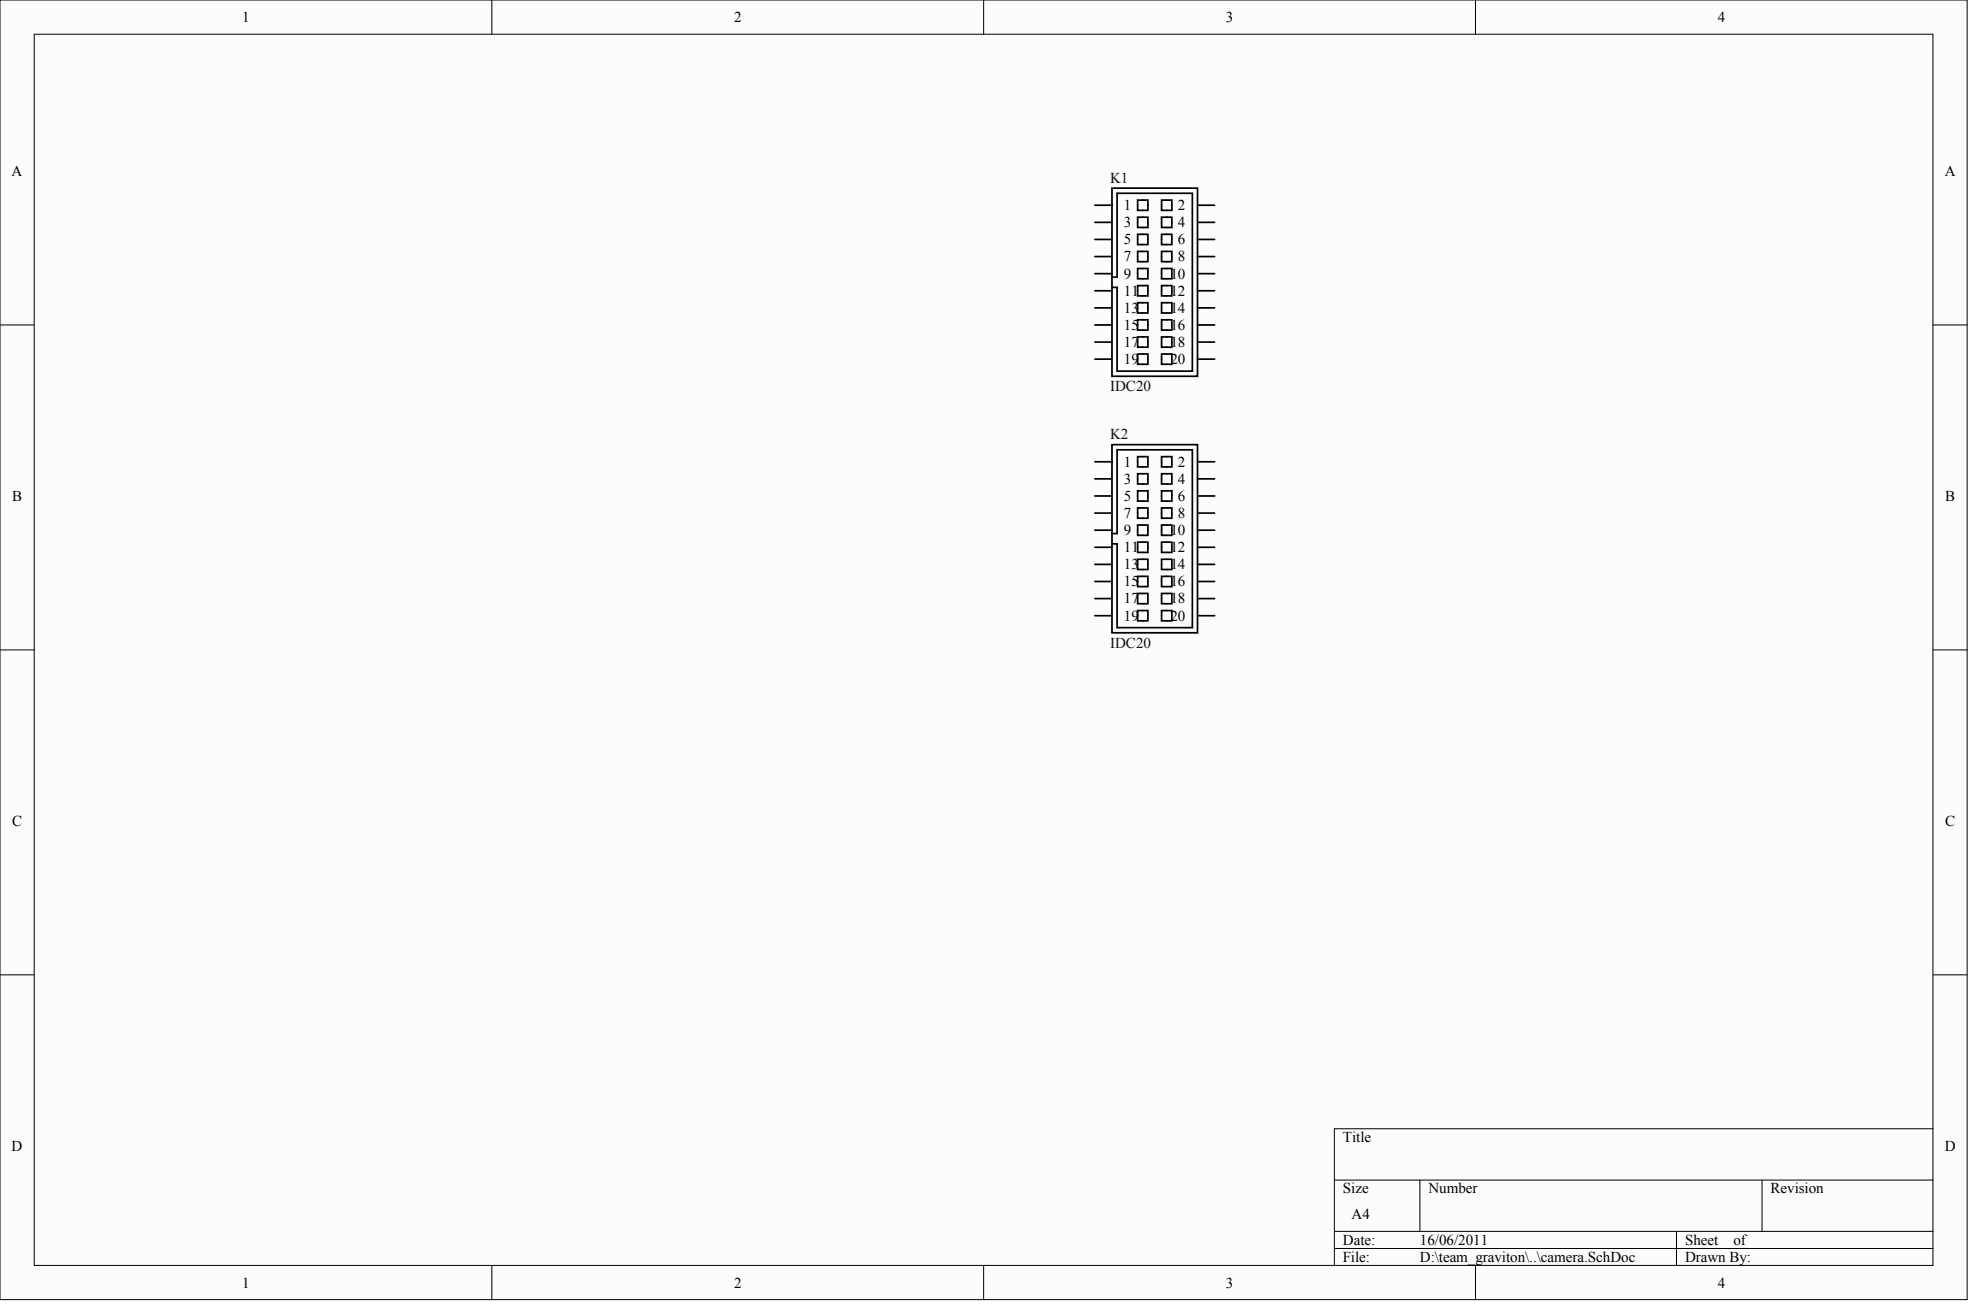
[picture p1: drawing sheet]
<svg xmlns="http://www.w3.org/2000/svg" width="486mm" height="322mm" viewBox="0 0 486 322" stroke-linecap="round" stroke-linejoin="round" font-family="sans-serif">
<defs><g id="words">
<g font-size="3.7">
<text x="59.8" y="5.4">1</text>
<text x="181.3" y="5.4">2</text>
<text x="302.7" y="5.4">3</text>
<text x="424.2" y="5.4">4</text>
<text x="2.9" y="43.4">A</text>
<text x="480.2" y="43.4">A</text>
<text x="277.6" y="51.9">1</text>
<text x="290.9" y="51.9">2</text>
<text x="277.6" y="56.1">3</text>
<text x="290.9" y="56.1">4</text>
<text x="277.6" y="60.3">5</text>
<text x="277.6" y="64.5">7</text>
<text x="290.9" y="60.3">6</text>
<text x="290.9" y="64.5">8</text>
<text x="277.6" y="68.8">9</text>
<text x="289" y="68.8">10</text>
<text x="277.6" y="73">11</text>
<text x="277.6" y="77.2">13</text>
<text x="289" y="73">12</text>
<text x="289" y="77.2">14</text>
<text x="277.6" y="81.4">15</text>
<text x="289" y="81.4">16</text>
<text x="277.6" y="85.7">17</text>
<text x="277.6" y="89.9">19</text>
<text x="289" y="85.7">18</text>
<text x="289" y="89.9">20</text>
<text x="277.6" y="115.2">1</text>
<text x="277.6" y="119.4">3</text>
<text x="290.9" y="115.2">2</text>
<text x="290.9" y="119.4">4</text>
<text x="3" y="123.7">B</text>
<text x="277.6" y="123.7">5</text>
<text x="290.9" y="123.7">6</text>
<text x="480.4" y="123.7">B</text>
<text x="277.6" y="127.9">7</text>
<text x="290.9" y="127.9">8</text>
<text x="277.6" y="132.1">9</text>
<text x="277.6" y="136.3">11</text>
<text x="289" y="132.1">10</text>
<text x="289" y="136.3">12</text>
<text x="277.6" y="140.5">13</text>
<text x="289" y="140.5">14</text>
<text x="277.6" y="144.8">15</text>
<text x="277.6" y="149">17</text>
<text x="289" y="144.8">16</text>
<text x="289" y="149">18</text>
<text x="277.6" y="153.2">19</text>
<text x="289" y="153.2">20</text>
<text x="3" y="203.9">C</text>
<text x="480.4" y="203.9">C</text>
<text x="331.6" y="282">Title</text>
<text x="2.9" y="284.1">D</text>
<text x="480.2" y="284.1">D</text>
<text x="331.6" y="294.7">Size</text>
<text x="352.7" y="294.7">Number</text>
<text x="437.2" y="294.7">Revision</text>
<text x="333.7" y="301">A4</text>
<text x="331.6" y="307.3">Date:</text>
<text x="331.6" y="311.5">File:</text>
<text x="350.6" y="307.3">16/06/2011</text>
<text x="350.6" y="311.5">D:\team_graviton\..\camera.SchDoc</text>
<text x="416.1" y="307.3">Sheet</text>
<text x="416.1" y="311.5">Drawn By:</text>
<text x="428.1" y="307.3">of</text>
<text x="59.8" y="317.9">1</text>
<text x="181.3" y="317.9">2</text>
<text x="302.7" y="317.9">3</text>
<text x="424.2" y="317.9">4</text>
</g>
<g font-size="3.7" fill="#0e0e0e">
<text x="274.2" y="45.1">K1</text>
<text x="274.2" y="96.6">IDC20</text>
<text x="274.2" y="108.5">K2</text>
<text x="274.2" y="160">IDC20</text>
</g>
</g></defs>
<g fill="#fcfcfc" stroke="#000" stroke-width=".25">
<path d="M0 0h485.8v320.9h-485.8z"/>
<path d="M8.4 8.4h468.9v304h-468.9z"/>
</g>
<g fill="none" stroke="#000" stroke-width=".25">
<path d="M121.5 0v8.4M242.9 0v8.4M364.4 0v8.4M0 80.2h8.4M477.4 80.2h8.4M0 160.5h8.4M477.4 160.5h8.4M0 240.7h8.4M477.4 240.7h8.4M477.4 278.7h-147.9v33.8M329.5 291.3h147.9M350.6 291.3v12.7"/>
<path d="M435.1 291.3v12.7M121.5 312.5v8.4M242.9 312.5v8.4M329.5 304h147.9M329.5 308.2h147.9M364.4 312.5v8.4M414 304v8.5"/>
</g>
<g fill="none" stroke="#000" stroke-width=".42">
<path d="M270.4 50.7h4.2M270.4 54.9h4.2M270.4 59.1h4.2M274.6 46.4h21.1v46.5h-21.1zM280.9 49.4h2.6v2.5h-2.6zM280.9 53.6h2.6v2.6h-2.6zM280.9 57.8h2.6v2.6h-2.6zM286.8 49.4h2.6v2.5h-2.6zM286.8 53.6h2.6v2.6h-2.6zM286.8 57.8h2.6v2.6h-2.6zM295.7 50.7h4.2M295.7 54.9h4.2"/>
<path d="M295.7 59.1h4.2M270.4 63.3h4.2M270.4 67.6h4.2M270.4 71.8h4.2M270.4 76h4.2M274.6 68.4h1.3v-20.7h18.5v43.9h-18.5v-20.7h-1.3M280.9 62.1h2.6v2.5h-2.6zM280.9 66.3h2.6v2.5h-2.6zM280.9 70.5h2.6v2.6h-2.6zM280.9 74.7h2.6v2.6h-2.6zM280.9 79h2.6v2.5h-2.6zM286.8 62.1h2.6v2.5h-2.6z"/>
<path d="M286.8 66.3h2.6v2.5h-2.6zM286.8 70.5h2.6v2.6h-2.6zM286.8 74.7h2.6v2.6h-2.6zM286.8 79h2.6v2.5h-2.6zM295.7 63.3h4.2M295.7 67.6h4.2M295.7 71.8h4.2M295.7 76h4.2M270.4 80.2h4.2M270.4 84.5h4.2M270.4 88.7h4.2M280.9 83.2h2.6v2.5h-2.6z"/>
<path d="M280.9 87.4h2.6v2.5h-2.6zM286.8 83.2h2.6v2.5h-2.6zM286.8 87.4h2.6v2.5h-2.6zM295.7 80.2h4.2M295.7 84.5h4.2M295.7 88.7h4.2M270.4 114h4.2M270.4 118.2h4.2M274.6 109.8h21.1v46.4h-21.1zM280.9 112.7h2.6v2.6h-2.6zM280.9 117h2.6v2.5h-2.6zM286.8 112.7h2.6v2.6h-2.6z"/>
<path d="M286.8 117h2.6v2.5h-2.6zM295.7 114h4.2M295.7 118.2h4.2M270.4 122.5h4.2M270.4 126.7h4.2M270.4 130.9h4.2M270.4 135.1h4.2M270.4 139.3h4.2M274.6 131.7h1.3v-20.6h18.5v43.9h-18.5v-20.7h-1.3M280.9 121.2h2.6v2.5h-2.6zM280.9 125.4h2.6v2.5h-2.6zM280.9 129.6h2.6v2.6h-2.6z"/>
<path d="M280.9 133.9h2.6v2.5h-2.6zM280.9 138.1h2.6v2.5h-2.6zM286.8 121.2h2.6v2.5h-2.6zM286.8 125.4h2.6v2.5h-2.6zM286.8 129.6h2.6v2.6h-2.6zM286.8 133.9h2.6v2.5h-2.6zM286.8 138.1h2.6v2.5h-2.6zM295.7 122.5h4.2M295.7 126.7h4.2M295.7 130.9h4.2M295.7 135.1h4.2M295.7 139.3h4.2"/>
<path d="M270.4 143.6h4.2M270.4 147.8h4.2M270.4 152h4.2M280.9 142.3h2.6v2.5h-2.6zM280.9 146.5h2.6v2.6h-2.6zM280.9 150.7h2.6v2.6h-2.6zM286.8 142.3h2.6v2.5h-2.6zM286.8 146.5h2.6v2.6h-2.6zM286.8 150.7h2.6v2.6h-2.6zM295.7 143.6h4.2M295.7 147.8h4.2M295.7 152h4.2"/>
</g>
<use href="#words"/>
</svg>
